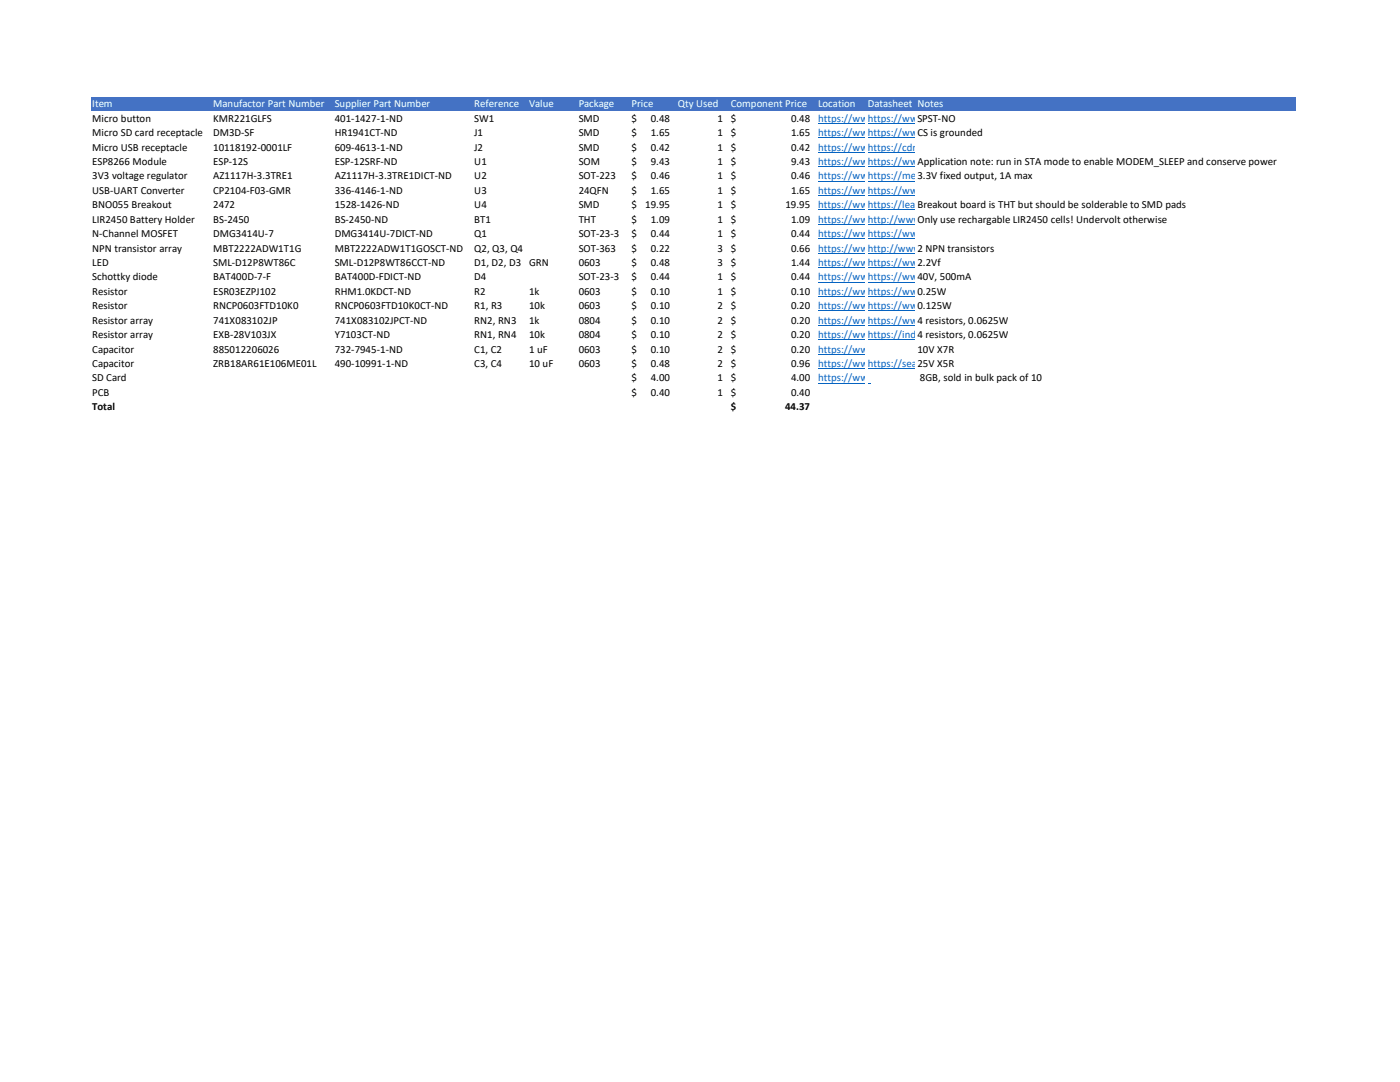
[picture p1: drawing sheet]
<svg xmlns="http://www.w3.org/2000/svg" width="279mm" height="216mm" viewBox="0 0 279 216" stroke-linecap="round" stroke-linejoin="round" font-family="sans-serif">
<defs><g id="words">
<g font-size="2.2" fill="#fff">
<text x="18.4" y="21.4">Item</text>
<text x="42.5" y="21.4">Manufactor Part Number</text>
<text x="66.8" y="21.4">Supplier Part Number</text>
<text x="94.7" y="21.4">Reference</text>
<text x="105.6" y="21.4">Value</text>
<text x="115.5" y="21.4">Package</text>
<text x="126" y="21.4">Price</text>
<text x="135.3" y="21.4">Qty Used</text>
<text x="145.8" y="21.4">Component Price</text>
<text x="163.3" y="21.4">Location</text>
<text x="173.2" y="21.4">Datasheet Notes</text>
</g>
<g font-size="2.2">
<text x="18.4" y="24.3">Micro button</text>
<text x="18.4" y="27.2">Micro SD card receptacle</text>
<text x="42.5" y="24.3">KMR221GLFS</text>
<text x="42.5" y="27.2">DM3D-SF</text>
<text x="66.8" y="24.3">401-1427-1-ND</text>
<text x="66.8" y="27.2">HR1941CT-ND</text>
<text x="94.7" y="24.3">SW1</text>
<text x="94.7" y="27.2">J1</text>
<text x="115.5" y="24.3">SMD</text>
<text x="115.5" y="27.2">SMD</text>
<text x="126" y="24.3">$</text>
<text x="126" y="27.2">$</text>
<text x="129.9" y="24.3">0.48</text>
<text x="129.9" y="27.2">1.65</text>
<text x="143.2" y="24.3">1</text>
<text x="143.2" y="27.2">1</text>
<text x="145.8" y="24.3">$</text>
<text x="145.8" y="27.2">$</text>
<text x="157.9" y="24.3">0.48</text>
<text x="157.9" y="27.2">1.65</text>
<text x="183.1" y="24.3">SPST-NO</text>
<text x="183.1" y="27.2">CS is grounded</text>
<text x="18.4" y="30.1">Micro USB receptacle</text>
<text x="18.4" y="32.9">ESP8266 Module</text>
<text x="18.4" y="35.8">3V3 voltage regulator</text>
<text x="42.5" y="30.1">10118192-0001LF</text>
<text x="42.5" y="32.9">ESP-12S</text>
<text x="42.5" y="35.8">AZ1117H-3.3TRE1</text>
<text x="66.8" y="30.1">609-4613-1-ND</text>
<text x="66.8" y="32.9">ESP-12SRF-ND</text>
<text x="66.8" y="35.8">AZ1117H-3.3TRE1DICT-ND</text>
<text x="94.7" y="30.1">J2</text>
<text x="94.7" y="32.9">U1</text>
<text x="94.7" y="35.8">U2</text>
<text x="115.5" y="30.1">SMD</text>
<text x="115.5" y="32.9">SOM</text>
<text x="115.5" y="35.8">SOT-223</text>
<text x="126" y="30.1">$</text>
<text x="126" y="32.9">$</text>
<text x="126" y="35.8">$</text>
<text x="129.9" y="30.1">0.42</text>
<text x="129.9" y="32.9">9.43</text>
<text x="129.9" y="35.8">0.46</text>
<text x="143.2" y="30.1">1</text>
<text x="143.2" y="32.9">1</text>
<text x="143.2" y="35.8">1</text>
<text x="145.8" y="30.1">$</text>
<text x="145.8" y="32.9">$</text>
<text x="145.8" y="35.8">$</text>
<text x="157.9" y="30.1">0.42</text>
<text x="157.9" y="32.9">9.43</text>
<text x="157.9" y="35.8">0.46</text>
<text x="183.1" y="32.9">Application note: run in STA mode to enable MODEM_SLEEP and conserve power</text>
<text x="183.1" y="35.8">3.3V fixed output, 1A max</text>
<text x="18.4" y="38.7">USB-UART Converter</text>
<text x="18.4" y="41.6">BNO055 Breakout</text>
<text x="42.5" y="38.7">CP2104-F03-GMR</text>
<text x="42.5" y="41.6">2472</text>
<text x="66.8" y="38.7">336-4146-1-ND</text>
<text x="66.8" y="41.6">1528-1426-ND</text>
<text x="94.7" y="38.7">U3</text>
<text x="94.7" y="41.6">U4</text>
<text x="115.5" y="38.7">24QFN</text>
<text x="115.5" y="41.6">SMD</text>
<text x="126" y="38.7">$</text>
<text x="126" y="41.6">$</text>
<text x="128.8" y="41.6">19.95</text>
<text x="129.9" y="38.7">1.65</text>
<text x="143.2" y="38.7">1</text>
<text x="143.2" y="41.6">1</text>
<text x="145.8" y="38.7">$</text>
<text x="145.8" y="41.6">$</text>
<text x="156.8" y="41.6">19.95</text>
<text x="157.9" y="38.7">1.65</text>
<text x="183.1" y="41.6">Breakout board is THT but should be solderable to SMD pads</text>
<text x="18.4" y="44.4">LIR2450 Battery Holder</text>
<text x="18.4" y="47.3">N-Channel MOSFET</text>
<text x="42.5" y="44.4">BS-2450</text>
<text x="42.5" y="47.3">DMG3414U-7</text>
<text x="66.8" y="44.4">BS-2450-ND</text>
<text x="66.8" y="47.3">DMG3414U-7DICT-ND</text>
<text x="94.7" y="44.4">BT1</text>
<text x="94.7" y="47.3">Q1</text>
<text x="115.5" y="44.4">THT</text>
<text x="115.5" y="47.3">SOT-23-3</text>
<text x="126" y="44.4">$</text>
<text x="126" y="47.3">$</text>
<text x="129.9" y="44.4">1.09</text>
<text x="129.9" y="47.3">0.44</text>
<text x="143.2" y="44.4">1</text>
<text x="143.2" y="47.3">1</text>
<text x="145.8" y="44.4">$</text>
<text x="145.8" y="47.3">$</text>
<text x="157.9" y="44.4">1.09</text>
<text x="157.9" y="47.3">0.44</text>
<text x="183.1" y="44.4">Only use rechargable LIR2450 cells! Undervolt otherwise</text>
<text x="18.4" y="50.2">NPN transistor array</text>
<text x="18.4" y="53.1">LED</text>
<text x="42.5" y="50.2">MBT2222ADW1T1G</text>
<text x="42.5" y="53.1">SML-D12P8WT86C</text>
<text x="66.8" y="50.2">MBT2222ADW1T1GOSCT-ND</text>
<text x="66.8" y="53.1">SML-D12P8WT86CCT-ND</text>
<text x="94.7" y="50.2">Q2, Q3, Q4</text>
<text x="94.7" y="53.1">D1, D2, D3</text>
<text x="105.6" y="53.1">GRN</text>
<text x="115.5" y="50.2">SOT-363</text>
<text x="115.5" y="53.1">0603</text>
<text x="126" y="50.2">$</text>
<text x="126" y="53.1">$</text>
<text x="129.9" y="50.2">0.22</text>
<text x="129.9" y="53.1">0.48</text>
<text x="143.2" y="50.2">3</text>
<text x="143.2" y="53.1">3</text>
<text x="145.8" y="50.2">$</text>
<text x="145.8" y="53.1">$</text>
<text x="157.9" y="50.2">0.66</text>
<text x="157.9" y="53.1">1.44</text>
<text x="183.1" y="50.2">2 NPN transistors</text>
<text x="183.1" y="53.1">2.2Vf</text>
<text x="18.4" y="56">Schottky diode</text>
<text x="18.4" y="58.8">Resistor</text>
<text x="42.5" y="56">BAT400D-7-F</text>
<text x="42.5" y="58.8">ESR03EZPJ102</text>
<text x="66.8" y="56">BAT400D-FDICT-ND</text>
<text x="66.8" y="58.8">RHM1.0KDCT-ND</text>
<text x="94.7" y="56">D4</text>
<text x="94.7" y="58.8">R2</text>
<text x="105.6" y="58.8">1k</text>
<text x="115.5" y="56">SOT-23-3</text>
<text x="115.5" y="58.8">0603</text>
<text x="126" y="56">$</text>
<text x="126" y="58.8">$</text>
<text x="129.9" y="56">0.44</text>
<text x="129.9" y="58.8">0.10</text>
<text x="143.2" y="56">1</text>
<text x="143.2" y="58.8">1</text>
<text x="145.8" y="56">$</text>
<text x="145.8" y="58.8">$</text>
<text x="157.9" y="56">0.44</text>
<text x="157.9" y="58.8">0.10</text>
<text x="183.1" y="56">40V, 500mA</text>
<text x="183.1" y="58.8">0.25W</text>
<text x="18.4" y="61.7">Resistor</text>
<text x="18.4" y="64.6">Resistor array</text>
<text x="42.5" y="61.7">RNCP0603FTD10K0</text>
<text x="42.5" y="64.6">741X083102JP</text>
<text x="66.8" y="61.7">RNCP0603FTD10K0CT-ND</text>
<text x="66.8" y="64.6">741X083102JPCT-ND</text>
<text x="94.7" y="61.7">R1, R3</text>
<text x="94.7" y="64.6">RN2, RN3</text>
<text x="105.6" y="61.7">10k</text>
<text x="105.6" y="64.6">1k</text>
<text x="115.5" y="61.7">0603</text>
<text x="115.5" y="64.6">0804</text>
<text x="126" y="61.7">$</text>
<text x="126" y="64.6">$</text>
<text x="129.9" y="61.7">0.10</text>
<text x="129.9" y="64.6">0.10</text>
<text x="143.2" y="61.7">2</text>
<text x="143.2" y="64.6">2</text>
<text x="145.8" y="61.7">$</text>
<text x="145.8" y="64.6">$</text>
<text x="157.9" y="61.7">0.20</text>
<text x="157.9" y="64.6">0.20</text>
<text x="183.1" y="61.7">0.125W</text>
<text x="183.1" y="64.6">4 resistors, 0.0625W</text>
<text x="18.4" y="67.5">Resistor array</text>
<text x="18.4" y="70.4">Capacitor</text>
<text x="42.5" y="67.5">EXB-28V103JX</text>
<text x="42.5" y="70.4">885012206026</text>
<text x="66.8" y="67.5">Y7103CT-ND</text>
<text x="66.8" y="70.4">732-7945-1-ND</text>
<text x="94.7" y="67.5">RN1, RN4</text>
<text x="94.7" y="70.4">C1, C2</text>
<text x="105.6" y="67.5">10k</text>
<text x="105.6" y="70.4">1 uF</text>
<text x="115.5" y="67.5">0804</text>
<text x="115.5" y="70.4">0603</text>
<text x="126" y="67.5">$</text>
<text x="126" y="70.4">$</text>
<text x="129.9" y="67.5">0.10</text>
<text x="129.9" y="70.4">0.10</text>
<text x="143.2" y="67.5">2</text>
<text x="143.2" y="70.4">2</text>
<text x="145.8" y="67.5">$</text>
<text x="145.8" y="70.4">$</text>
<text x="157.9" y="67.5">0.20</text>
<text x="157.9" y="70.4">0.20</text>
<text x="183.1" y="67.5">4 resistors, 0.0625W</text>
<text x="183.1" y="70.4">10V X7R</text>
<text x="18.4" y="73.2">Capacitor</text>
<text x="18.4" y="76.1">SD Card</text>
<text x="42.5" y="73.2">ZRB18AR61E106ME01L</text>
<text x="66.8" y="73.2">490-10991-1-ND</text>
<text x="94.7" y="73.2">C3, C4</text>
<text x="105.6" y="73.2">10 uF</text>
<text x="115.5" y="73.2">0603</text>
<text x="126" y="73.2">$</text>
<text x="126" y="76.1">$</text>
<text x="129.9" y="73.2">0.48</text>
<text x="129.9" y="76.1">4.00</text>
<text x="143.2" y="73.2">2</text>
<text x="143.2" y="76.1">1</text>
<text x="145.8" y="73.2">$</text>
<text x="145.8" y="76.1">$</text>
<text x="157.9" y="73.2">0.96</text>
<text x="157.9" y="76.1">4.00</text>
<text x="183.1" y="73.2">25V X5R</text>
<text x="183.6" y="76.1">8GB, sold in bulk pack of 10</text>
<text x="18.4" y="79">PCB</text>
<text x="18.4" y="81.9">Total</text>
<text x="126" y="79">$</text>
<text x="129.9" y="79">0.40</text>
<text x="143.2" y="79">1</text>
<text x="145.8" y="79">$</text>
<text x="145.9" y="81.9">$</text>
<text x="156.7" y="81.9">44.37</text>
<text x="157.9" y="79">0.40</text>
</g>
<g font-size="2.2" fill="#0563c1">
<text x="163.3" y="24.3">https://www.digikey.com/en/products/detail/c-k/KMR221GLFS/550472?s=N4IgTCBcDaINYFsBOYwEYDmAbAZgZxAF0BfIA</text>
<text x="163.3" y="27.2">https://www.digikey.com/en/products/detail/hirose-electric-co-ltd/DM3D-SF/1786510</text>
<text x="173.2" y="24.3">https://www.ckswitches.com/media/1479/kmr2.pdf</text>
<text x="173.2" y="27.2">https://www.hirose.com/product/document?clcode=CL0609-0033-6-00&amp;productname=DM3AT-SF-PEJ2M5&amp;series=DM3&amp;</text>
<text x="163.3" y="30.1">https://www.digikey.com/product-detail/en/amphenol-icc-fci/10118192-0001LF/609-4613-1-ND/2785378</text>
<text x="163.3" y="32.9">https://www.digikey.com/en/products/detail/rf-solutions/ESP-12S/9555694?s=N4IgTCBcDaIKYGcAOBGMBaBIC6BfIA</text>
<text x="163.3" y="35.8">https://www.digikey.com/en/products/detail/diodes-incorporated/AZ1117H-3-3TRE1/4471000</text>
<text x="173.2" y="30.1">https://cdn.amphenol-icc.com/media/wysiwyg/files/documentation/datasheet/inputoutput/io_usb_micro.pdf</text>
<text x="173.2" y="32.9">https://www.rfsolutions.co.uk/downloads/1605713877DS-ESP12S-1.pdf</text>
<text x="173.2" y="35.8">https://media.digikey.com/pdf/Data%20Sheets/Diodes%20PDFs/AZ1117_Rev5.3_Jan2019_DS.pdf</text>
<text x="163.3" y="38.7">https://www.digikey.com/en/products/detail/silicon-labs/CP2104-F03-GMR/4069045</text>
<text x="163.3" y="41.6">https://www.adafruit.com/product/4646</text>
<text x="173.2" y="38.7">https://www.silabs.com/documents/public/data-sheets/cp2104.pdf</text>
<text x="173.2" y="41.6">https://learn.adafruit.com/adafruit-bno055-absolute-orientation-sensor</text>
<text x="163.3" y="44.4">https://www.digikey.com/en/products/detail/mpd-memory-protection-devices/BS-2450/2439475</text>
<text x="163.3" y="47.3">https://www.digikey.com/en/products/detail/diodes-incorporated/DMG3414U-7/2183247</text>
<text x="173.2" y="44.4">http://www.memoryprotectiondevices.com/datasheets/BS-2450-datasheet.pdf</text>
<text x="173.2" y="47.3">https://www.diodes.com/assets/Datasheets/ds31739.pdf</text>
<text x="163.3" y="50.2">https://www.digikey.com/en/products/detail/on-semiconductor/MBT2222ADW1T1G/1477281</text>
<text x="163.3" y="53.1">https://www.digikey.com/product-detail/en/rohm-semiconductor/SML-D12P8WT86C/SML-D12P8WT86CCT-ND/9090464</text>
<text x="173.2" y="50.2">http://www.onsemi.com/pub/Collateral/MBT2222ADW1T1-D.PDF</text>
<text x="173.2" y="53.1">https://www.rohm.com/datasheet/SML-D12P8W(C)/sml-d12x8(c)-e</text>
<text x="163.3" y="56">https://www.digikey.com/product-detail/en/diodes-incorporated/BAT400D-7-F/BAT400D-FDICT-ND/725055</text>
<text x="163.3" y="58.8">https://www.digikey.com/product-detail/en/rohm-semiconductor/ESR03EZPJ102/RHM1.0KDCT-ND/1762924</text>
<text x="173.2" y="56">https://www.diodes.com/assets/Datasheets/ds30182.pdf</text>
<text x="173.2" y="58.8">https://www.rohm.com/datasheet/ESR01MZPF/esr-e</text>
<text x="163.3" y="61.7">https://www.digikey.com/product-detail/en/stackpole-electronics-inc/RNCP0603FTD10K0/RNCP0603FTD10K0CT-ND/2240478</text>
<text x="163.3" y="64.6">https://www.digikey.com/en/products/detail/cts-resistor-products/741X083102JP/1124443</text>
<text x="173.2" y="61.7">https://www.seielect.com/catalog/sei-rncp.pdf</text>
<text x="173.2" y="64.6">https://www.ctscorp.com/wp-content/uploads/74x.pdf</text>
<text x="163.3" y="67.5">https://www.digikey.com/product-detail/en/panasonic-electronic-components/EXB-28V103JX/Y7103CT-ND/256360</text>
<text x="163.3" y="70.4">https://www.digikey.com/product-detail/en/wurth-electronics-inc/885012206026/732-7945-1-ND/5454572</text>
<text x="173.2" y="67.5">https://industrial.panasonic.com/cdbs/www-data/pdf/AOC0000/AOC0000C14.pdf</text>
<text x="163.3" y="73.2">https://www.digikey.com/product-detail/en/murata-electronics-north-america/ZRB18AR61E106ME01L/490-10991-1-ND/5321192</text>
<text x="163.3" y="76.1">https://www.amazon.com/10-PACK-SanDisk-SDSDQAB-008G-Packaging/dp/B00MHZ70KO/ref=sxts_sxwds-bia-wc-nc-drs1_0?cv_ct_c</text>
<text x="173.2" y="73.2">https://search.murata.co.jp/Ceramy/image/img/A01X/G101/ENG/ZRB18AR61E106ME01-01.pdf</text>
</g>
</g></defs>
<path d="M18.1 19.4h240.5v2.7h-240.5z" fill="#4472c4"/>
<g fill="none" stroke="#0563c1" stroke-width=".2">
<path d="M163.3 24.6h9.3M163.3 27.5h9.3M163.3 30.4h9.3M163.3 33.3h9.3M163.3 36.1h9.3M163.3 39h9.3M173.2 24.6h9.3M173.2 27.5h9.3M173.2 30.4h9.3M173.2 33.3h9.3M173.2 36.1h9.3M173.2 39h9.3"/>
<path d="M163.3 41.9h9.3M163.3 44.8h9.3M163.3 47.6h9.3M163.3 50.5h9.3M163.3 53.4h9.3M163.3 56.3h9.3M163.3 59.2h9.3M173.2 41.9h9.3M173.2 44.8h9.3M173.2 47.6h9.3M173.2 50.5h9.3M173.2 53.4h9.3"/>
<path d="M173.2 56.3h9.3M173.2 59.2h9.3M163.3 62h9.3M163.3 64.9h9.3M163.3 67.8h9.3M163.3 70.7h9.3M163.3 73.6h9.3M163.3 76.4h9.3M173.2 62h9.3M173.2 64.9h9.3M173.2 67.8h9.3M173.2 73.6h9.3"/>
</g>
<path d="M173.2 76.4h.5v.1h-.5z" fill="#0563c1"/>
<use href="#words"/>
</svg>
